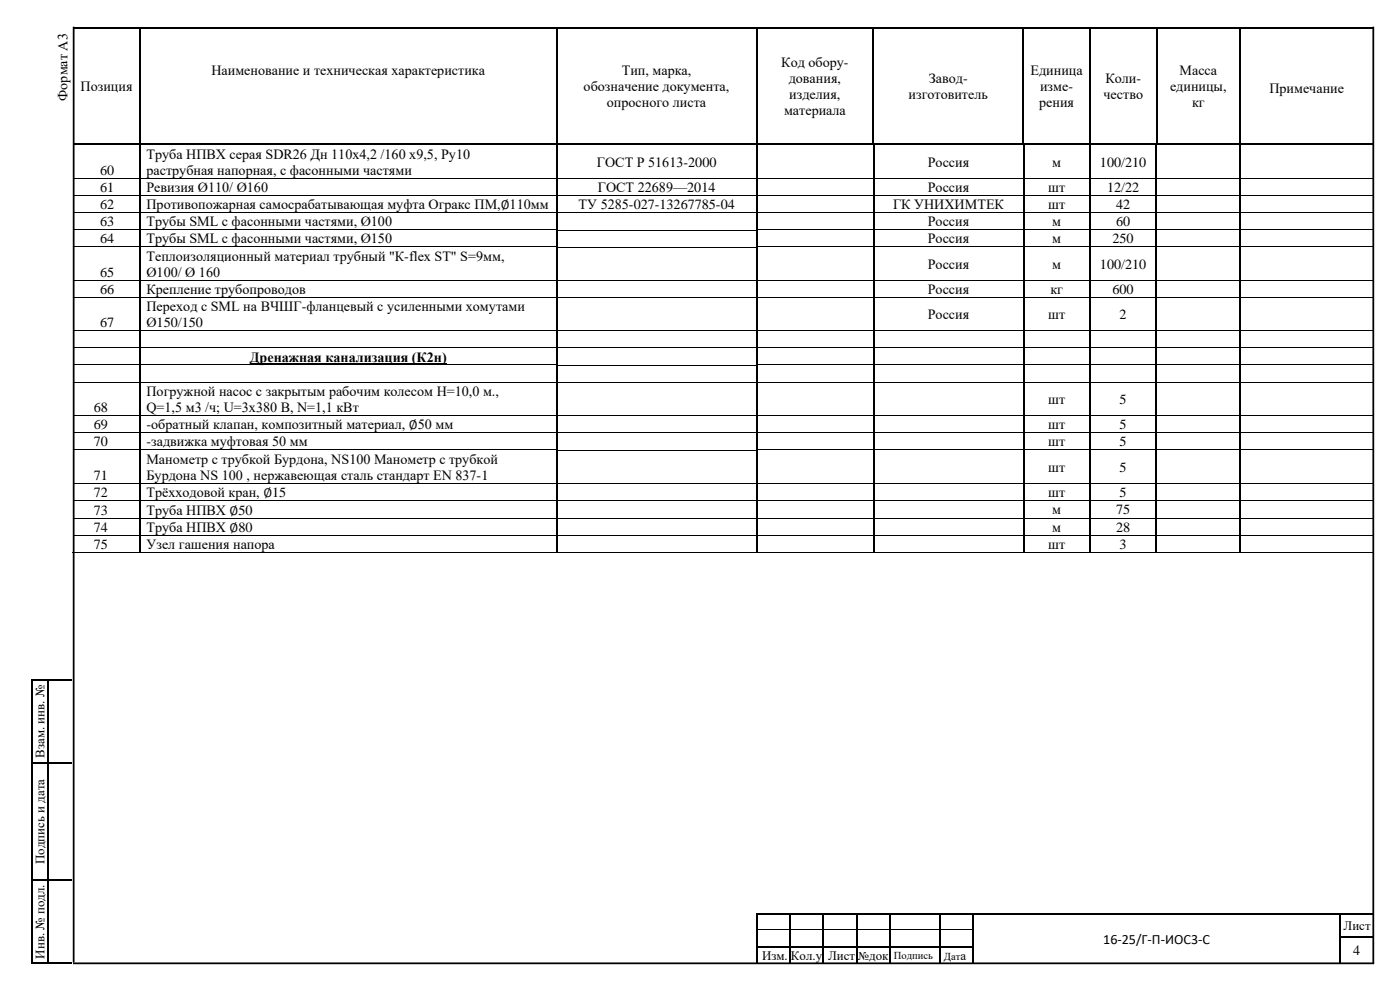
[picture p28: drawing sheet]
<svg xmlns="http://www.w3.org/2000/svg" width="420mm" height="297mm" viewBox="0 0 420 297" stroke-linecap="round" stroke-linejoin="round" font-family="sans-serif">
<defs><g id="words">
<g font-size="4.2">
<text x="63.4" y="22.4">Наименование и техническая характеристика</text>
<text x="186.5" y="22.4">Тип, марка,</text>
<text x="234.4" y="20">Код обору-</text>
<text x="309.2" y="22.4">Единица</text>
<text x="353.9" y="22.4">Масса</text>
<text x="24.2" y="27.3">Позиция</text>
<text x="175.1" y="27.3">обозначение документа,</text>
<text x="236.7" y="24.8">дования,</text>
<text x="236.8" y="29.7">изделия,</text>
<text x="272.6" y="29.7">изготовитель</text>
<text x="278.7" y="24.8">Завод-</text>
<text x="312.1" y="27.3">изме-</text>
<text x="331.1" y="29.7">чество</text>
<text x="331.7" y="24.8">Коли-</text>
<text x="351" y="27.3">единицы,</text>
<text x="380.9" y="27.8">Примечание</text>
<text x="20.3" y="30.2" transform="rotate(-90 20.3 30.2)">Формат А3</text>
<text x="182.1" y="32.1">опросного листа</text>
<text x="235.2" y="34.6">материала</text>
<text x="311.8" y="32.1">рения</text>
<text x="357.7" y="32.1">кг</text>
<text x="43.9" y="47.6">Труба НПВХ серая SDR26 Дн 110х4,2 /160 х9,5, Ру10</text>
<text x="30" y="52.4">60</text>
<text x="43.9" y="52.4">раструбная напорная, с фасонными частями</text>
<text x="179.1" y="50">ГОСТ Р 51613-2000</text>
<text x="278.4" y="50">Россия</text>
<text x="315.7" y="50">м</text>
<text x="330" y="50">100/210</text>
<text x="30" y="57.6">61</text>
<text x="43.9" y="57.6">Ревизия Ø110/ Ø160</text>
<text x="179.4" y="57.6">ГОСТ 22689—2014</text>
<text x="278.4" y="57.6">Россия</text>
<text x="314.5" y="57.6">шт</text>
<text x="332.1" y="57.6">12/22</text>
<text x="30" y="62.8">62</text>
<text x="43.9" y="62.8">Противопожарная самосрабатывающая муфта Огракс ПМ,∅110мм</text>
<text x="173.6" y="62.7">ТУ 5285-027-13267785-04</text>
<text x="267.9" y="62.7">ГК УНИХИМТЕК</text>
<text x="314.5" y="62.7">шт</text>
<text x="334.9" y="62.7">42</text>
<text x="30" y="67.9">63</text>
<text x="43.9" y="67.9">Трубы SML с фасонными частями, Ø100</text>
<text x="278.4" y="67.9">Россия</text>
<text x="315.7" y="67.9">м</text>
<text x="334.9" y="67.9">60</text>
<text x="30" y="73.1">64</text>
<text x="43.9" y="73.1">Трубы SML с фасонными частями, Ø150</text>
<text x="278.4" y="73.1">Россия</text>
<text x="315.7" y="73.1">м</text>
<text x="333.8" y="73.1">250</text>
<text x="30" y="83.1">65</text>
<text x="43.9" y="78.2">Теплоизоляционный материал трубный &quot;К-flex ST&quot; S=9мм,</text>
<text x="43.9" y="83.1">Ø100/ Ø 160</text>
<text x="278.4" y="80.6">Россия</text>
<text x="315.7" y="80.6">м</text>
<text x="330" y="80.6">100/210</text>
<text x="30" y="88.2">66</text>
<text x="43.9" y="88.2">Крепление трубопроводов</text>
<text x="278.4" y="88.2">Россия</text>
<text x="315.2" y="88.2">кг</text>
<text x="333.8" y="88.2">600</text>
<text x="43.9" y="93.3">Переход с SML на ВЧШГ-фланцевый с усиленными хомутами</text>
<text x="278.4" y="95.7">Россия</text>
<text x="314.5" y="95.7">шт</text>
<text x="335.9" y="95.7">2</text>
<text x="30" y="98.2">67</text>
<text x="43.9" y="98.2">Ø150/150</text>
<text x="75" y="108.5">Дренажная канализация (К2н)</text>
<text x="43.9" y="118.7">Погружной насос с закрытым рабочим колесом H=10,0 м.,</text>
<text x="28.2" y="123.6">68</text>
<text x="43.9" y="123.6">Q=1,5 м3 /ч; U=3х380 В, N=1,1 кВт</text>
<text x="314.5" y="121.1">шт</text>
<text x="335.9" y="121.1">5</text>
<text x="28.2" y="128.8">69</text>
<text x="43.9" y="128.8">-обратный клапан, композитный материал, ∅50 мм</text>
<text x="314.5" y="128.8">шт</text>
<text x="335.9" y="128.8">5</text>
<text x="28.2" y="133.9">70</text>
<text x="43.9" y="133.9">-задвижка муфтовая 50 мм</text>
<text x="314.5" y="133.9">шт</text>
<text x="335.9" y="133.9">5</text>
<text x="28.2" y="143.9">71</text>
<text x="43.9" y="139.1">Манометр с трубкой Бурдона, NS100 Манометр с трубкой</text>
<text x="43.9" y="143.9">Бурдона NS 100 , нержавеющая сталь стандарт EN 837-1</text>
<text x="314.5" y="141.5">шт</text>
<text x="335.9" y="141.5">5</text>
<text x="28.2" y="149.2">72</text>
<text x="43.9" y="149.2">Трёхходовой кран, ∅15</text>
<text x="314.5" y="149.1">шт</text>
<text x="335.9" y="149.1">5</text>
<text x="28.2" y="154.4">73</text>
<text x="43.9" y="154.4">Труба НПВХ ∅50</text>
<text x="315.7" y="154.4">м</text>
<text x="334.9" y="154.4">75</text>
<text x="28.2" y="159.6">74</text>
<text x="43.9" y="159.6">Труба НПВХ ∅80</text>
<text x="315.7" y="159.6">м</text>
<text x="334.9" y="159.6">28</text>
<text x="28.2" y="164.8">75</text>
<text x="43.9" y="164.8">Узел гашения напора</text>
<text x="314.5" y="164.8">шт</text>
<text x="335.9" y="164.8">3</text>
<text x="331" y="283.3">16-25/Г-П-ИОС3-С</text>
<text x="406" y="286.6">4</text>
</g>
<g font-size="3.9">
<text x="13.4" y="227.4" transform="rotate(-90 13.4 227.4)">Взам. инв. №</text>
<text x="13.4" y="259.2" transform="rotate(-90 13.4 259.2)">Подпись и дата</text>
<text x="403.1" y="279">Лист</text>
<text x="13.4" y="287.6" transform="rotate(-90 13.4 287.6)">Инв. № подл.</text>
<text x="228.6" y="288">Изм.</text>
<text x="237.3" y="288">Кол.у</text>
<text x="248.4" y="288">Лист</text>
<text x="288.2" y="288">а</text>
</g>
<text font-size="3.5" x="257.4" y="288">№док</text>
<g font-size="3.2">
<text x="268.2" y="287.7">Подпись</text>
<text x="283.2" y="288">Дат</text>
</g>
</g></defs>
<g fill="#000">
<path d="M22 8h19.7v.5h-19.7z" fill-rule="evenodd"/>
<path d="M41.7 8h.5v.5h-.5z" fill-rule="evenodd"/>
<path d="M41.7 8.5h.5v7.5h-.5z" fill-rule="evenodd"/>
<path d="M41.7 16h.5v.6h-.5z" fill-rule="evenodd"/>
<path d="M42.2 8h124.5v.5h-124.5z" fill-rule="evenodd"/>
<path d="M166.7 8h.5v.5h-.5z" fill-rule="evenodd"/>
<path d="M166.7 8.5h.5v7.5h-.5z" fill-rule="evenodd"/>
<path d="M166.7 16h.5v.6h-.5z" fill-rule="evenodd"/>
<path d="M167.2 8h59.5v.5h-59.5z" fill-rule="evenodd"/>
<path d="M226.7 8h.6v.5h-.6z" fill-rule="evenodd"/>
<path d="M226.7 8.5h.6v7.5h-.6z" fill-rule="evenodd"/>
<path d="M226.7 16h.6v.6h-.6z" fill-rule="evenodd"/>
<path d="M227.3 8h34.4v.5h-34.4z" fill-rule="evenodd"/>
<path d="M261.7 8h.6v.5h-.6z" fill-rule="evenodd"/>
<path d="M261.7 8.5h.6v7.5h-.6z" fill-rule="evenodd"/>
<path d="M261.7 16h.6v.6h-.6z" fill-rule="evenodd"/>
<path d="M262.3 8h44.5v.5h-44.5z" fill-rule="evenodd"/>
<path d="M306.8 8h.5v.5h-.5z" fill-rule="evenodd"/>
<path d="M306.8 8.5h.5v7.5h-.5z" fill-rule="evenodd"/>
<path d="M306.8 16h.5v.6h-.5z" fill-rule="evenodd"/>
<path d="M307.3 8h19.5v.5h-19.5z" fill-rule="evenodd"/>
<path d="M326.8 8h.5v.5h-.5z" fill-rule="evenodd"/>
<path d="M326.8 8.5h.5v7.5h-.5z" fill-rule="evenodd"/>
<path d="M326.8 16h.5v.6h-.5z" fill-rule="evenodd"/>
<path d="M327.3 8h19.5v.5h-19.5z" fill-rule="evenodd"/>
<path d="M346.8 8h.5v.5h-.5z" fill-rule="evenodd"/>
<path d="M346.8 8.5h.5v7.5h-.5z" fill-rule="evenodd"/>
<path d="M346.8 16h.5v.6h-.5z" fill-rule="evenodd"/>
<path d="M347.3 8h24.5v.5h-24.5z" fill-rule="evenodd"/>
<path d="M371.8 8h.5v.5h-.5z" fill-rule="evenodd"/>
<path d="M371.8 8.5h.5v7.5h-.5z" fill-rule="evenodd"/>
<path d="M371.8 16h.5v.6h-.5z" fill-rule="evenodd"/>
<path d="M372.3 8h29.8v.5h-29.8z" fill-rule="evenodd"/>
<path d="M402.1 8h.5v.5h-.5z" fill-rule="evenodd"/>
<path d="M402.6 8h9.5v.5h-9.5z" fill-rule="evenodd"/>
<path d="M41.7 16.6h.5v26.4h-.5z" fill-rule="evenodd"/>
<path d="M41.7 43h.3v.4h-.3z" fill-rule="evenodd"/>
<path d="M41.8 43.5l.5 .1z" fill-rule="evenodd"/>
<path d="M41.8 43.4l.1 .1z" fill-rule="evenodd"/>
<path d="M41.8 43.6h.5v9.8h-.5z" fill-rule="evenodd"/>
<path d="M41.8 53.4h.5v.3h-.5z" fill-rule="evenodd"/>
<path d="M41.8 53.7h.5v4.8h-.5z" fill-rule="evenodd"/>
<path d="M41.8 58.5h.5v.3h-.5z" fill-rule="evenodd"/>
<path d="M166.7 16.6h.5v26.4h-.5z" fill-rule="evenodd"/>
<path d="M166.7 43h.4v.4h-.4z" fill-rule="evenodd"/>
<path d="M166.7 43.6h.5z" fill-rule="evenodd"/>
<path d="M166.7 43.4h.5v.2h-.5z" fill-rule="evenodd"/>
<path d="M166.7 43.6h.5v9.8h-.5z" fill-rule="evenodd"/>
<path d="M166.7 53.4h.5v.3h-.5z" fill-rule="evenodd"/>
<path d="M166.7 53.7h.5v4.8h-.5z" fill-rule="evenodd"/>
<path d="M166.7 58.5h.5v.3h-.5z" fill-rule="evenodd"/>
<path d="M226.7 16.6h.6v26.4h-.6z" fill-rule="evenodd"/>
<path d="M226.7 43h.4v.4h-.4z" fill-rule="evenodd"/>
<path d="M226.8 43.5l.5 .1z" fill-rule="evenodd"/>
<path d="M226.8 43.4h.5v.1h-.5z" fill-rule="evenodd"/>
<path d="M226.8 43.6h.5v9.8h-.5z" fill-rule="evenodd"/>
<path d="M226.8 53.4h.5v.3h-.5z" fill-rule="evenodd"/>
<path d="M226.8 53.7h.5v4.8h-.5z" fill-rule="evenodd"/>
<path d="M226.8 58.5h.5v.3h-.5z" fill-rule="evenodd"/>
<path d="M261.7 16.6h.6v26.4h-.6z" fill-rule="evenodd"/>
<path d="M261.7 43h.4v.4h-.4z" fill-rule="evenodd"/>
<path d="M261.8 43.5l.6 .1z" fill-rule="evenodd"/>
<path d="M261.8 43.4l.2 .1z" fill-rule="evenodd"/>
<path d="M261.8 43.6h.6v9.8h-.6z" fill-rule="evenodd"/>
<path d="M261.8 53.4h.6v.3h-.6z" fill-rule="evenodd"/>
<path d="M261.8 53.7h.6v4.8h-.6z" fill-rule="evenodd"/>
<path d="M261.8 58.5h.6v.3h-.6z" fill-rule="evenodd"/>
<path d="M306.8 16.6h.5v26.4h-.5z" fill-rule="evenodd"/>
<path d="M306.8 43h.3v.4h-.3z" fill-rule="evenodd"/>
<path d="M306.8 43.5l.6 .1z" fill-rule="evenodd"/>
<path d="M306.8 43.4l.2 .1z" fill-rule="evenodd"/>
<path d="M306.8 43.6h.6v9.8h-.6z" fill-rule="evenodd"/>
<path d="M306.8 53.4h.6v.3h-.6z" fill-rule="evenodd"/>
<path d="M306.8 53.7h.6v4.8h-.6z" fill-rule="evenodd"/>
<path d="M306.8 58.5h.6v.3h-.6z" fill-rule="evenodd"/>
<path d="M326.7 43.5l.6 .1z" fill-rule="evenodd"/>
<path d="M326.7 43.4l.2 .1z" fill-rule="evenodd"/>
<path d="M326.7 43.6h.6v9.8h-.6z" fill-rule="evenodd"/>
<path d="M326.7 53.4h.6v.3h-.6z" fill-rule="evenodd"/>
<path d="M326.7 53.7h.6v4.8h-.6z" fill-rule="evenodd"/>
<path d="M326.7 58.5h.6v.3h-.6z" fill-rule="evenodd"/>
<path d="M326.8 16.6h.5v26.4h-.5z" fill-rule="evenodd"/>
<path d="M326.8 43h.3v.4h-.3z" fill-rule="evenodd"/>
<path d="M346.6 43.5l.6 .1z" fill-rule="evenodd"/>
<path d="M346.6 43.4l.2 .1z" fill-rule="evenodd"/>
<path d="M346.6 43.6h.6v9.8h-.6z" fill-rule="evenodd"/>
<path d="M346.6 53.4h.6v.3h-.6z" fill-rule="evenodd"/>
<path d="M346.6 53.7h.6v4.8h-.6z" fill-rule="evenodd"/>
<path d="M346.6 58.5h.6v.3h-.6z" fill-rule="evenodd"/>
<path d="M346.8 16.6h.5v26.4h-.5z" fill-rule="evenodd"/>
<path d="M346.8 43h.3v.4h-.3z" fill-rule="evenodd"/>
<path d="M371.7 43.5l.5 .1z" fill-rule="evenodd"/>
<path d="M371.7 43.4l.1 .1z" fill-rule="evenodd"/>
<path d="M371.7 43.6h.5v9.8h-.5z" fill-rule="evenodd"/>
<path d="M371.7 53.4h.5v.3h-.5z" fill-rule="evenodd"/>
<path d="M371.7 53.7h.5v4.8h-.5z" fill-rule="evenodd"/>
<path d="M371.7 58.5h.5v.3h-.5z" fill-rule="evenodd"/>
<path d="M371.8 16.6h.5v26.4h-.5z" fill-rule="evenodd"/>
<path d="M371.8 43h.3v.4h-.3z" fill-rule="evenodd"/>
<path d="M41.8 58.8h.5v4.9h-.5z" fill-rule="evenodd"/>
<path d="M41.8 63.7h.5v.3h-.5z" fill-rule="evenodd"/>
<path d="M41.8 64h.5v4.9h-.5z" fill-rule="evenodd"/>
<path d="M41.8 68.9h.5v.3h-.5z" fill-rule="evenodd"/>
<path d="M41.8 69.2h.5v4.8h-.5z" fill-rule="evenodd"/>
<path d="M41.8 74h.5v.3h-.5z" fill-rule="evenodd"/>
<path d="M166.7 58.8h.5v4.9h-.5z" fill-rule="evenodd"/>
<path d="M166.7 63.7h.5v.3h-.5z" fill-rule="evenodd"/>
<path d="M166.7 64h.5v4.9h-.5z" fill-rule="evenodd"/>
<path d="M166.7 68.9h.5v.3h-.5z" fill-rule="evenodd"/>
<path d="M166.7 69.2h.5v4.8h-.5z" fill-rule="evenodd"/>
<path d="M166.7 74h.5v.3h-.5z" fill-rule="evenodd"/>
<path d="M226.8 58.8h.5v4.9h-.5z" fill-rule="evenodd"/>
<path d="M226.8 63.7h.5v.3h-.5z" fill-rule="evenodd"/>
<path d="M226.8 64h.5v4.9h-.5z" fill-rule="evenodd"/>
<path d="M226.8 68.9h.5v.3h-.5z" fill-rule="evenodd"/>
<path d="M226.8 69.2h.5v4.8h-.5z" fill-rule="evenodd"/>
<path d="M226.8 74h.5v.3h-.5z" fill-rule="evenodd"/>
<path d="M261.8 58.8h.6v4.9h-.6z" fill-rule="evenodd"/>
<path d="M261.8 63.7h.6v.3h-.6z" fill-rule="evenodd"/>
<path d="M261.8 64h.6v4.9h-.6z" fill-rule="evenodd"/>
<path d="M261.8 68.9h.6v.3h-.6z" fill-rule="evenodd"/>
<path d="M261.8 69.2h.6v4.8h-.6z" fill-rule="evenodd"/>
<path d="M261.8 74h.6v.3h-.6z" fill-rule="evenodd"/>
<path d="M306.8 58.8h.6v4.9h-.6z" fill-rule="evenodd"/>
<path d="M306.8 63.7h.6v.3h-.6z" fill-rule="evenodd"/>
<path d="M306.8 64h.6v4.9h-.6z" fill-rule="evenodd"/>
<path d="M306.8 68.9h.6v.3h-.6z" fill-rule="evenodd"/>
<path d="M306.8 69.2h.6v4.8h-.6z" fill-rule="evenodd"/>
<path d="M306.8 74h.6v.3h-.6z" fill-rule="evenodd"/>
<path d="M326.7 58.8h.6v4.9h-.6z" fill-rule="evenodd"/>
<path d="M326.7 63.7h.6v.3h-.6z" fill-rule="evenodd"/>
<path d="M326.7 64h.6v4.9h-.6z" fill-rule="evenodd"/>
<path d="M326.7 68.9h.6v.3h-.6z" fill-rule="evenodd"/>
<path d="M326.7 69.2h.6v4.8h-.6z" fill-rule="evenodd"/>
<path d="M326.7 74h.6v.3h-.6z" fill-rule="evenodd"/>
<path d="M346.6 58.8h.6v4.9h-.6z" fill-rule="evenodd"/>
<path d="M346.6 63.7h.6v.3h-.6z" fill-rule="evenodd"/>
<path d="M346.6 64h.6v4.9h-.6z" fill-rule="evenodd"/>
<path d="M346.6 68.9h.6v.3h-.6z" fill-rule="evenodd"/>
<path d="M346.6 69.2h.6v4.8h-.6z" fill-rule="evenodd"/>
<path d="M346.6 74h.6v.3h-.6z" fill-rule="evenodd"/>
<path d="M371.7 58.8h.5v4.9h-.5z" fill-rule="evenodd"/>
<path d="M371.7 63.7h.5v.3h-.5z" fill-rule="evenodd"/>
<path d="M371.7 64h.5v4.9h-.5z" fill-rule="evenodd"/>
<path d="M371.7 68.9h.5v.3h-.5z" fill-rule="evenodd"/>
<path d="M371.7 69.2h.5v4.8h-.5z" fill-rule="evenodd"/>
<path d="M371.7 74h.5v.3h-.5z" fill-rule="evenodd"/>
<path d="M41.8 74.3h.5v9.7h-.5z" fill-rule="evenodd"/>
<path d="M41.8 84h.5v.3h-.5z" fill-rule="evenodd"/>
<path d="M41.8 84.3h.5v4.8h-.5z" fill-rule="evenodd"/>
<path d="M41.8 89.1h.5v.3h-.5z" fill-rule="evenodd"/>
<path d="M41.8 89.4h.5v9.7h-.5z" fill-rule="evenodd"/>
<path d="M41.8 99.1h.5v.3h-.5z" fill-rule="evenodd"/>
<path d="M166.7 74.3h.5v9.7h-.5z" fill-rule="evenodd"/>
<path d="M166.7 84h.5v.3h-.5z" fill-rule="evenodd"/>
<path d="M166.7 84.3h.5v4.8h-.5z" fill-rule="evenodd"/>
<path d="M166.7 89.1h.5v.3h-.5z" fill-rule="evenodd"/>
<path d="M166.7 89.4h.5v9.7h-.5z" fill-rule="evenodd"/>
<path d="M166.7 99.1h.5v.3h-.5z" fill-rule="evenodd"/>
<path d="M226.8 74.3h.5v9.7h-.5z" fill-rule="evenodd"/>
<path d="M226.8 84h.5v.3h-.5z" fill-rule="evenodd"/>
<path d="M226.8 84.3h.5v4.8h-.5z" fill-rule="evenodd"/>
<path d="M226.8 89.1h.5v.3h-.5z" fill-rule="evenodd"/>
<path d="M226.8 89.4h.5v9.7h-.5z" fill-rule="evenodd"/>
<path d="M226.8 99.1h.5v.3h-.5z" fill-rule="evenodd"/>
<path d="M261.8 74.3h.6v9.7h-.6z" fill-rule="evenodd"/>
<path d="M261.8 84h.6v.3h-.6z" fill-rule="evenodd"/>
<path d="M261.8 84.3h.6v4.8h-.6z" fill-rule="evenodd"/>
<path d="M261.8 89.1h.6v.3h-.6z" fill-rule="evenodd"/>
<path d="M261.8 89.4h.6v9.7h-.6z" fill-rule="evenodd"/>
<path d="M261.8 99.1h.6v.3h-.6z" fill-rule="evenodd"/>
<path d="M306.8 74.3h.6v9.7h-.6z" fill-rule="evenodd"/>
<path d="M306.8 84h.6v.3h-.6z" fill-rule="evenodd"/>
<path d="M306.8 84.3h.6v4.8h-.6z" fill-rule="evenodd"/>
<path d="M306.8 89.1h.6v.3h-.6z" fill-rule="evenodd"/>
<path d="M306.8 89.4h.6v9.7h-.6z" fill-rule="evenodd"/>
<path d="M306.8 99.1h.6v.3h-.6z" fill-rule="evenodd"/>
<path d="M326.7 74.3h.6v9.7h-.6z" fill-rule="evenodd"/>
<path d="M326.7 84h.6v.3h-.6z" fill-rule="evenodd"/>
<path d="M326.7 84.3h.6v4.8h-.6z" fill-rule="evenodd"/>
<path d="M326.7 89.1h.6v.3h-.6z" fill-rule="evenodd"/>
<path d="M326.7 89.4h.6v9.7h-.6z" fill-rule="evenodd"/>
<path d="M326.7 99.1h.6v.3h-.6z" fill-rule="evenodd"/>
<path d="M346.6 74.3h.6v9.7h-.6z" fill-rule="evenodd"/>
<path d="M346.6 84h.6v.3h-.6z" fill-rule="evenodd"/>
<path d="M346.6 84.3h.6v4.8h-.6z" fill-rule="evenodd"/>
<path d="M346.6 89.1h.6v.3h-.6z" fill-rule="evenodd"/>
<path d="M346.6 89.4h.6v9.7h-.6z" fill-rule="evenodd"/>
<path d="M346.6 99.1h.6v.3h-.6z" fill-rule="evenodd"/>
<path d="M371.7 74.3h.5v9.7h-.5z" fill-rule="evenodd"/>
<path d="M371.7 84h.5v.3h-.5z" fill-rule="evenodd"/>
<path d="M371.7 84.3h.5v4.8h-.5z" fill-rule="evenodd"/>
<path d="M371.7 89.1h.5v.3h-.5z" fill-rule="evenodd"/>
<path d="M371.7 89.4h.5v9.7h-.5z" fill-rule="evenodd"/>
<path d="M371.7 99.1h.5v.3h-.5z" fill-rule="evenodd"/>
<path d="M41.8 99.4h.5v4.9h-.5z" fill-rule="evenodd"/>
<path d="M41.8 104.3h.5v.2h-.5z" fill-rule="evenodd"/>
<path d="M41.8 104.5h.5v4.9h-.5z" fill-rule="evenodd"/>
<path d="M41.8 109.4h.5v.3h-.5z" fill-rule="evenodd"/>
<path d="M41.8 109.7h.5v4.8h-.5z" fill-rule="evenodd"/>
<path d="M41.8 114.5h.5v.3h-.5z" fill-rule="evenodd"/>
<path d="M166.7 99.4h.5v4.9h-.5z" fill-rule="evenodd"/>
<path d="M166.7 104.3h.5v.2h-.5z" fill-rule="evenodd"/>
<path d="M166.7 104.5h.5v4.9h-.5z" fill-rule="evenodd"/>
<path d="M166.7 109.4h.5v.3h-.5z" fill-rule="evenodd"/>
<path d="M166.7 109.7h.5v4.8h-.5z" fill-rule="evenodd"/>
<path d="M166.7 114.5h.5v.3h-.5z" fill-rule="evenodd"/>
<path d="M226.8 99.4h.5v4.9h-.5z" fill-rule="evenodd"/>
<path d="M226.8 104.3h.5v.2h-.5z" fill-rule="evenodd"/>
<path d="M226.8 104.5h.5v4.9h-.5z" fill-rule="evenodd"/>
<path d="M226.8 109.4h.5v.3h-.5z" fill-rule="evenodd"/>
<path d="M226.8 109.7h.5v4.8h-.5z" fill-rule="evenodd"/>
<path d="M226.8 114.5h.5v.3h-.5z" fill-rule="evenodd"/>
<path d="M261.8 99.4h.6v4.9h-.6z" fill-rule="evenodd"/>
<path d="M261.8 104.3h.6v.2h-.6z" fill-rule="evenodd"/>
<path d="M261.8 104.5h.6v4.9h-.6z" fill-rule="evenodd"/>
<path d="M261.8 109.4h.6v.3h-.6z" fill-rule="evenodd"/>
<path d="M261.8 109.7h.6v4.8h-.6z" fill-rule="evenodd"/>
<path d="M261.8 114.5h.6v.3h-.6z" fill-rule="evenodd"/>
<path d="M306.8 99.4h.6v4.9h-.6z" fill-rule="evenodd"/>
<path d="M306.8 104.3h.6v.2h-.6z" fill-rule="evenodd"/>
<path d="M306.8 104.5h.6v4.9h-.6z" fill-rule="evenodd"/>
<path d="M306.8 109.4h.6v.3h-.6z" fill-rule="evenodd"/>
<path d="M306.8 109.7h.6v4.8h-.6z" fill-rule="evenodd"/>
<path d="M306.8 114.5h.6v.3h-.6z" fill-rule="evenodd"/>
<path d="M326.7 99.4h.6v4.9h-.6z" fill-rule="evenodd"/>
<path d="M326.7 104.3h.6v.2h-.6z" fill-rule="evenodd"/>
<path d="M326.7 104.5h.6v4.9h-.6z" fill-rule="evenodd"/>
<path d="M326.7 109.4h.6v.3h-.6z" fill-rule="evenodd"/>
<path d="M326.7 109.7h.6v4.8h-.6z" fill-rule="evenodd"/>
<path d="M326.7 114.5h.6v.3h-.6z" fill-rule="evenodd"/>
<path d="M346.6 99.4h.6v4.9h-.6z" fill-rule="evenodd"/>
<path d="M346.6 104.3h.6v.2h-.6z" fill-rule="evenodd"/>
<path d="M346.6 104.5h.6v4.9h-.6z" fill-rule="evenodd"/>
<path d="M346.6 109.4h.6v.3h-.6z" fill-rule="evenodd"/>
<path d="M346.6 109.7h.6v4.8h-.6z" fill-rule="evenodd"/>
<path d="M346.6 114.5h.6v.3h-.6z" fill-rule="evenodd"/>
<path d="M371.7 99.4h.5v4.9h-.5z" fill-rule="evenodd"/>
<path d="M371.7 104.3h.5v.2h-.5z" fill-rule="evenodd"/>
<path d="M371.7 104.5h.5v4.9h-.5z" fill-rule="evenodd"/>
<path d="M371.7 109.4h.5v.3h-.5z" fill-rule="evenodd"/>
<path d="M371.7 109.7h.5v4.8h-.5z" fill-rule="evenodd"/>
<path d="M371.7 114.5h.5v.3h-.5z" fill-rule="evenodd"/>
<path d="M41.8 114.8h.5v9.7h-.5z" fill-rule="evenodd"/>
<path d="M41.8 124.5h.5v.3h-.5z" fill-rule="evenodd"/>
<path d="M41.8 124.8h.5v5h-.5z" fill-rule="evenodd"/>
<path d="M41.8 129.8h.5v.2h-.5z" fill-rule="evenodd"/>
<path d="M41.8 130h.5v4.9h-.5z" fill-rule="evenodd"/>
<path d="M41.8 134.9h.5v.3h-.5z" fill-rule="evenodd"/>
<path d="M166.7 114.8h.5v9.7h-.5z" fill-rule="evenodd"/>
<path d="M166.7 124.5h.5v.3h-.5z" fill-rule="evenodd"/>
<path d="M166.7 124.8h.5v5h-.5z" fill-rule="evenodd"/>
<path d="M166.7 129.8h.5v.2h-.5z" fill-rule="evenodd"/>
<path d="M166.7 130h.5v4.9h-.5z" fill-rule="evenodd"/>
<path d="M166.7 134.9h.5v.3h-.5z" fill-rule="evenodd"/>
<path d="M226.8 114.8h.5v9.7h-.5z" fill-rule="evenodd"/>
<path d="M226.8 124.5h.5v.3h-.5z" fill-rule="evenodd"/>
<path d="M226.8 124.8h.5v5h-.5z" fill-rule="evenodd"/>
<path d="M226.8 129.8h.5v.2h-.5z" fill-rule="evenodd"/>
<path d="M226.8 130h.5v4.9h-.5z" fill-rule="evenodd"/>
<path d="M226.8 134.9h.5v.3h-.5z" fill-rule="evenodd"/>
<path d="M261.8 114.8h.6v9.7h-.6z" fill-rule="evenodd"/>
<path d="M261.8 124.5h.6v.3h-.6z" fill-rule="evenodd"/>
<path d="M261.8 124.8h.6v5h-.6z" fill-rule="evenodd"/>
<path d="M261.8 129.8h.6v.2h-.6z" fill-rule="evenodd"/>
<path d="M261.8 130h.6v4.9h-.6z" fill-rule="evenodd"/>
<path d="M261.8 134.9h.6v.3h-.6z" fill-rule="evenodd"/>
<path d="M306.8 114.8h.6v9.7h-.6z" fill-rule="evenodd"/>
<path d="M306.8 124.5h.6v.3h-.6z" fill-rule="evenodd"/>
<path d="M306.8 124.8h.6v5h-.6z" fill-rule="evenodd"/>
<path d="M306.8 129.8h.6v.2h-.6z" fill-rule="evenodd"/>
<path d="M306.8 130h.6v4.9h-.6z" fill-rule="evenodd"/>
<path d="M306.8 134.9h.6v.3h-.6z" fill-rule="evenodd"/>
<path d="M326.7 114.8h.6v9.7h-.6z" fill-rule="evenodd"/>
<path d="M326.7 124.5h.6v.3h-.6z" fill-rule="evenodd"/>
<path d="M326.7 124.8h.6v5h-.6z" fill-rule="evenodd"/>
<path d="M326.7 129.8h.6v.2h-.6z" fill-rule="evenodd"/>
<path d="M326.7 130h.6v4.9h-.6z" fill-rule="evenodd"/>
<path d="M326.7 134.9h.6v.3h-.6z" fill-rule="evenodd"/>
<path d="M346.6 114.8h.6v9.7h-.6z" fill-rule="evenodd"/>
<path d="M346.6 124.5h.6v.3h-.6z" fill-rule="evenodd"/>
<path d="M346.6 124.8h.6v5h-.6z" fill-rule="evenodd"/>
<path d="M346.6 129.8h.6v.2h-.6z" fill-rule="evenodd"/>
<path d="M346.6 130h.6v4.9h-.6z" fill-rule="evenodd"/>
<path d="M346.6 134.9h.6v.3h-.6z" fill-rule="evenodd"/>
<path d="M371.7 114.8h.5v9.7h-.5z" fill-rule="evenodd"/>
<path d="M371.7 124.5h.5v.3h-.5z" fill-rule="evenodd"/>
<path d="M371.7 124.8h.5v5h-.5z" fill-rule="evenodd"/>
<path d="M371.7 129.8h.5v.2h-.5z" fill-rule="evenodd"/>
<path d="M371.7 130h.5v4.9h-.5z" fill-rule="evenodd"/>
<path d="M371.7 134.9h.5v.3h-.5z" fill-rule="evenodd"/>
<path d="M41.8 135.2h.5v9.7h-.5z" fill-rule="evenodd"/>
<path d="M41.8 144.9h.5v.3h-.5z" fill-rule="evenodd"/>
<path d="M41.8 145.2h.5v4.9h-.5z" fill-rule="evenodd"/>
<path d="M41.8 150.1h.5v.3h-.5z" fill-rule="evenodd"/>
<path d="M41.8 150.4h.5v5h-.5z" fill-rule="evenodd"/>
<path d="M41.8 155.4h.5v.2h-.5z" fill-rule="evenodd"/>
<path d="M166.7 135.2h.5v9.7h-.5z" fill-rule="evenodd"/>
<path d="M166.7 144.9h.5v.3h-.5z" fill-rule="evenodd"/>
<path d="M166.7 145.2h.5v4.9h-.5z" fill-rule="evenodd"/>
<path d="M166.7 150.1h.5v.3h-.5z" fill-rule="evenodd"/>
<path d="M166.7 150.4h.5v5h-.5z" fill-rule="evenodd"/>
<path d="M166.7 155.4h.5v.2h-.5z" fill-rule="evenodd"/>
<path d="M226.8 135.2h.5v9.7h-.5z" fill-rule="evenodd"/>
<path d="M226.8 144.9h.5v.3h-.5z" fill-rule="evenodd"/>
<path d="M226.8 145.2h.5v4.9h-.5z" fill-rule="evenodd"/>
<path d="M226.8 150.1h.5v.3h-.5z" fill-rule="evenodd"/>
<path d="M226.8 150.4h.5v5h-.5z" fill-rule="evenodd"/>
<path d="M226.8 155.4h.5v.2h-.5z" fill-rule="evenodd"/>
<path d="M261.8 135.2h.6v9.7h-.6z" fill-rule="evenodd"/>
<path d="M261.8 144.9h.6v.3h-.6z" fill-rule="evenodd"/>
<path d="M261.8 145.2h.6v4.9h-.6z" fill-rule="evenodd"/>
<path d="M261.8 150.1h.6v.3h-.6z" fill-rule="evenodd"/>
<path d="M261.8 150.4h.6v5h-.6z" fill-rule="evenodd"/>
<path d="M261.8 155.4h.6v.2h-.6z" fill-rule="evenodd"/>
<path d="M306.8 135.2h.6v9.7h-.6z" fill-rule="evenodd"/>
<path d="M306.8 144.9h.6v.3h-.6z" fill-rule="evenodd"/>
<path d="M306.8 145.2h.6v4.9h-.6z" fill-rule="evenodd"/>
<path d="M306.8 150.1h.6v.3h-.6z" fill-rule="evenodd"/>
<path d="M306.8 150.4h.6v5h-.6z" fill-rule="evenodd"/>
<path d="M306.8 155.4h.6v.2h-.6z" fill-rule="evenodd"/>
<path d="M326.7 135.2h.6v9.7h-.6z" fill-rule="evenodd"/>
<path d="M326.7 144.9h.6v.3h-.6z" fill-rule="evenodd"/>
<path d="M326.7 145.2h.6v4.9h-.6z" fill-rule="evenodd"/>
<path d="M326.7 150.1h.6v.3h-.6z" fill-rule="evenodd"/>
<path d="M326.7 150.4h.6v5h-.6z" fill-rule="evenodd"/>
<path d="M326.7 155.4h.6v.2h-.6z" fill-rule="evenodd"/>
<path d="M346.6 135.2h.6v9.7h-.6z" fill-rule="evenodd"/>
<path d="M346.6 144.9h.6v.3h-.6z" fill-rule="evenodd"/>
<path d="M346.6 145.2h.6v4.9h-.6z" fill-rule="evenodd"/>
<path d="M346.6 150.1h.6v.3h-.6z" fill-rule="evenodd"/>
<path d="M346.6 150.4h.6v5h-.6z" fill-rule="evenodd"/>
<path d="M346.6 155.4h.6v.2h-.6z" fill-rule="evenodd"/>
<path d="M371.7 135.2h.5v9.7h-.5z" fill-rule="evenodd"/>
<path d="M371.7 144.9h.5v.3h-.5z" fill-rule="evenodd"/>
<path d="M371.7 145.2h.5v4.9h-.5z" fill-rule="evenodd"/>
<path d="M371.7 150.1h.5v.3h-.5z" fill-rule="evenodd"/>
<path d="M371.7 150.4h.5v5h-.5z" fill-rule="evenodd"/>
<path d="M371.7 155.4h.5v.2h-.5z" fill-rule="evenodd"/>
<path d="M41.8 155.6h.5v5h-.5z" fill-rule="evenodd"/>
<path d="M41.8 160.6h.5v.3h-.5z" fill-rule="evenodd"/>
<path d="M41.8 160.9h.5v4.8h-.5z" fill-rule="evenodd"/>
<path d="M41.8 165.7l.1 .2z" fill-rule="evenodd"/>
<path d="M166.7 155.6h.5v5h-.5z" fill-rule="evenodd"/>
<path d="M166.7 160.6h.5v.3h-.5z" fill-rule="evenodd"/>
<path d="M166.7 160.9h.5v4.8h-.5z" fill-rule="evenodd"/>
<path d="M226.8 155.6h.5v5h-.5z" fill-rule="evenodd"/>
<path d="M226.8 160.6h.5v.3h-.5z" fill-rule="evenodd"/>
<path d="M226.8 160.9h.5v4.8h-.5z" fill-rule="evenodd"/>
<path d="M261.8 155.6h.6v5h-.6z" fill-rule="evenodd"/>
<path d="M261.8 160.6h.6v.3h-.6z" fill-rule="evenodd"/>
<path d="M261.8 160.9h.6v4.8h-.6z" fill-rule="evenodd"/>
<path d="M261.8 165.7l.2 .2z" fill-rule="evenodd"/>
<path d="M306.8 155.6h.6v5h-.6z" fill-rule="evenodd"/>
<path d="M306.8 160.6h.6v.3h-.6z" fill-rule="evenodd"/>
<path d="M306.8 160.9h.6v4.8h-.6z" fill-rule="evenodd"/>
<path d="M306.8 165.7l.2 .2z" fill-rule="evenodd"/>
<path d="M326.7 155.6h.6v5h-.6z" fill-rule="evenodd"/>
<path d="M326.7 160.6h.6v.3h-.6z" fill-rule="evenodd"/>
<path d="M326.7 160.9h.6v4.8h-.6z" fill-rule="evenodd"/>
<path d="M326.7 165.7l.2 .2z" fill-rule="evenodd"/>
<path d="M346.6 155.6h.6v5h-.6z" fill-rule="evenodd"/>
<path d="M346.6 160.6h.6v.3h-.6z" fill-rule="evenodd"/>
<path d="M346.6 160.9h.6v4.8h-.6z" fill-rule="evenodd"/>
<path d="M346.6 165.7l.2 .2z" fill-rule="evenodd"/>
<path d="M371.7 155.6h.5v5h-.5z" fill-rule="evenodd"/>
<path d="M371.7 160.6h.5v.3h-.5z" fill-rule="evenodd"/>
<path d="M371.7 160.9h.5v4.8h-.5z" fill-rule="evenodd"/>
<path d="M371.7 165.7l.1 .2z" fill-rule="evenodd"/>
<path d="M9.2 203.7h.6v.5h-.6z" fill-rule="evenodd"/>
<path d="M9.2 203.7h.6v.5h-.6z" fill-rule="evenodd"/>
<path d="M9.8 203.7h4.4v.5h-4.4z" fill-rule="evenodd"/>
<path d="M14.2 203.7h.6v.5h-.6z" fill-rule="evenodd"/>
<path d="M14.8 203.7h6.7v.5h-6.7z" fill-rule="evenodd"/>
<path d="M9.2 204.2h.6v24.5h-.6z" fill-rule="evenodd"/>
<path d="M9.2 228.7h.6v.5h-.6z" fill-rule="evenodd"/>
<path d="M9.8 228.7h4.4v.5h-4.4z" fill-rule="evenodd"/>
<path d="M14.2 204.2h.6v24.5h-.6z" fill-rule="evenodd"/>
<path d="M14.2 228.7h.6v.5h-.6z" fill-rule="evenodd"/>
<path d="M14.8 228.7h6.7v.5h-6.7z" fill-rule="evenodd"/>
<path d="M9.2 229.2h.6v34.5h-.6z" fill-rule="evenodd"/>
<path d="M9.2 263.7h.6v.5h-.6z" fill-rule="evenodd"/>
<path d="M9.8 263.7h4.4v.5h-4.4z" fill-rule="evenodd"/>
<path d="M14.2 229.2h.6v34.5h-.6z" fill-rule="evenodd"/>
<path d="M14.2 263.7h.6v.5h-.6z" fill-rule="evenodd"/>
<path d="M14.8 263.7h6.7v.5h-6.7z" fill-rule="evenodd"/>
<path d="M226.8 273.9h.5v.5h-.5z" fill-rule="evenodd"/>
<path d="M226.8 273.9h.5v.5h-.5z" fill-rule="evenodd"/>
<path d="M226.8 274.4h.5v4.4h-.5z" fill-rule="evenodd"/>
<path d="M226.8 278.8h.5v.6h-.5z" fill-rule="evenodd"/>
<path d="M227.3 273.9h9.4v.5h-9.4z" fill-rule="evenodd"/>
<path d="M236.7 273.9h.6v.5h-.6z" fill-rule="evenodd"/>
<path d="M236.7 274.4h.6v4.4h-.6z" fill-rule="evenodd"/>
<path d="M236.7 278.8h.6v.6h-.6z" fill-rule="evenodd"/>
<path d="M237.3 273.9h9.5v.5h-9.5z" fill-rule="evenodd"/>
<path d="M246.8 273.9h.5v.5h-.5z" fill-rule="evenodd"/>
<path d="M246.8 274.4h.5v4.4h-.5z" fill-rule="evenodd"/>
<path d="M246.8 278.8h.5v.6h-.5z" fill-rule="evenodd"/>
<path d="M247.3 273.9h9.4v.5h-9.4z" fill-rule="evenodd"/>
<path d="M256.7 273.9h.6v.5h-.6z" fill-rule="evenodd"/>
<path d="M256.7 274.4h.6v4.4h-.6z" fill-rule="evenodd"/>
<path d="M256.7 278.8h.6v.6h-.6z" fill-rule="evenodd"/>
<path d="M257.3 273.9h9.5v.5h-9.5z" fill-rule="evenodd"/>
<path d="M266.8 273.9h.5v.5h-.5z" fill-rule="evenodd"/>
<path d="M266.8 274.4h.5v4.4h-.5z" fill-rule="evenodd"/>
<path d="M266.8 278.8h.5v.6h-.5z" fill-rule="evenodd"/>
<path d="M267.3 273.9h14.5v.5h-14.5z" fill-rule="evenodd"/>
<path d="M281.8 273.9h.5v.5h-.5z" fill-rule="evenodd"/>
<path d="M281.8 274.4h.5v4.4h-.5z" fill-rule="evenodd"/>
<path d="M281.8 278.8h.5v.6h-.5z" fill-rule="evenodd"/>
<path d="M282.3 273.9h9.5v.5h-9.5z" fill-rule="evenodd"/>
<path d="M291.8 273.9h.5v.5h-.5z" fill-rule="evenodd"/>
<path d="M291.8 274.4h.5v4.4h-.5z" fill-rule="evenodd"/>
<path d="M291.8 278.8h.5v.6h-.5z" fill-rule="evenodd"/>
<path d="M292.3 273.9h109.5v.5h-109.5z" fill-rule="evenodd"/>
<path d="M401.8 273.9h.5v.5h-.5z" fill-rule="evenodd"/>
<path d="M401.8 274.4h.5v4.4h-.5z" fill-rule="evenodd"/>
<path d="M401.8 278.8h.5v.6h-.5z" fill-rule="evenodd"/>
<path d="M402.3 273.9h9.8v.5h-9.8z" fill-rule="evenodd"/>
<path d="M9.2 264.2h.6v24.5h-.6z" fill-rule="evenodd"/>
<path d="M9.2 288.7h.6v.6h-.6z" fill-rule="evenodd"/>
<path d="M9.2 288.7h.6v.6h-.6z" fill-rule="evenodd"/>
<path d="M9.8 288.7h4.4v.6h-4.4z" fill-rule="evenodd"/>
<path d="M14.2 264.2h.6v24.5h-.6z" fill-rule="evenodd"/>
<path d="M14.2 288.7h.6v.6h-.6z" fill-rule="evenodd"/>
<path d="M14.8 288.7h6.7v.6h-6.7z" fill-rule="evenodd"/>
<path d="M226.8 279.4h.5v1.4h-.5z" fill-rule="evenodd"/>
<path d="M226.8 280.8h.5v.6h-.5z" fill-rule="evenodd"/>
<path d="M226.8 281.4h.5v2.4h-.5z" fill-rule="evenodd"/>
<path d="M226.8 283.8h.5v.6h-.5z" fill-rule="evenodd"/>
<path d="M226.8 284.4h.5v4.5h-.5z" fill-rule="evenodd"/>
<path d="M227.3 283.8h9.4v.6h-9.4z" fill-rule="evenodd"/>
<path d="M236.7 279.4h.6v1.4h-.6z" fill-rule="evenodd"/>
<path d="M236.7 280.8h.6v.6h-.6z" fill-rule="evenodd"/>
<path d="M236.7 281.4h.6v2.4h-.6z" fill-rule="evenodd"/>
<path d="M236.7 283.8h.6v.6h-.6z" fill-rule="evenodd"/>
<path d="M236.7 284.4h.6v4.5h-.6z" fill-rule="evenodd"/>
<path d="M237.3 283.8h9.5v.6h-9.5z" fill-rule="evenodd"/>
<path d="M246.8 279.4h.5v1.4h-.5z" fill-rule="evenodd"/>
<path d="M246.8 280.8h.5v.6h-.5z" fill-rule="evenodd"/>
<path d="M246.8 281.4h.5v2.4h-.5z" fill-rule="evenodd"/>
<path d="M246.8 283.8h.5v.6h-.5z" fill-rule="evenodd"/>
<path d="M246.8 284.4h.5v4.5h-.5z" fill-rule="evenodd"/>
<path d="M247.3 283.8h9.4v.6h-9.4z" fill-rule="evenodd"/>
<path d="M256.7 279.4h.6v1.4h-.6z" fill-rule="evenodd"/>
<path d="M256.7 280.8h.6v.6h-.6z" fill-rule="evenodd"/>
<path d="M256.7 281.4h.6v2.4h-.6z" fill-rule="evenodd"/>
<path d="M256.7 283.8h.6v.6h-.6z" fill-rule="evenodd"/>
<path d="M256.7 284.4h.6v4.5h-.6z" fill-rule="evenodd"/>
<path d="M257.3 283.8h9.5v.6h-9.5z" fill-rule="evenodd"/>
<path d="M266.8 279.4h.5v1.4h-.5z" fill-rule="evenodd"/>
<path d="M266.8 280.8h.5v.6h-.5z" fill-rule="evenodd"/>
<path d="M266.8 281.4h.5v2.4h-.5z" fill-rule="evenodd"/>
<path d="M266.8 283.8h.5v.6h-.5z" fill-rule="evenodd"/>
<path d="M266.8 284.4h.5v4.5h-.5z" fill-rule="evenodd"/>
<path d="M267.3 283.8h14.5v.6h-14.5z" fill-rule="evenodd"/>
<path d="M281.8 279.4h.5v1.4h-.5z" fill-rule="evenodd"/>
<path d="M281.8 280.8h.5v.6h-.5z" fill-rule="evenodd"/>
<path d="M281.8 281.4h.5v2.4h-.5z" fill-rule="evenodd"/>
<path d="M281.8 283.8h.5v.6h-.5z" fill-rule="evenodd"/>
<path d="M281.8 284.4h.5v4.5h-.5z" fill-rule="evenodd"/>
<path d="M282.3 283.8h9.5v.6h-9.5z" fill-rule="evenodd"/>
<path d="M291.8 279.4h.5v1.4h-.5z" fill-rule="evenodd"/>
<path d="M291.8 280.8h.5v.6h-.5z" fill-rule="evenodd"/>
<path d="M291.8 281.4h.5v2.4h-.5z" fill-rule="evenodd"/>
<path d="M291.8 283.8h.5v.6h-.5z" fill-rule="evenodd"/>
<path d="M291.8 284.4h.5v4.5h-.5z" fill-rule="evenodd"/>
<path d="M401.8 279.4h.5v1.4h-.5z" fill-rule="evenodd"/>
<path d="M401.8 280.8h.5v.6h-.5z" fill-rule="evenodd"/>
<path d="M401.8 281.4h.5v2.4h-.5z" fill-rule="evenodd"/>
<path d="M401.8 283.8h.5v.6h-.5z" fill-rule="evenodd"/>
<path d="M401.8 284.4h.5v4.5h-.5z" fill-rule="evenodd"/>
<path d="M402.3 280.8h9.8v.6h-9.8z" fill-rule="evenodd"/>
</g>
<path d="M22 43.2h19.7M42 43.2h124.7M167.1 43.2h59.6M227.1 43.2h34.6M262.1 43.2h44.7M307.1 43.2h19.7M327.1 43.2h19.7M347.1 43.2h24.7M372.1 43.2h40" fill="none" stroke="#000" stroke-width=".34"/>
<g fill="none" stroke="#000" stroke-width=".3">
<path d="M22 43.5h19.8M22 53.5h19.8M22 58.6h19.8M41.9 43.5h124.8M42.3 53.5h124.4M42.3 58.6h124.4M167.2 43.5h59.6M167.2 53.5h59.6M167.2 58.6h59.6M227.3 43.5h34.5M227.3 53.5h34.5M227.3 58.6h34.5"/>
<path d="M262 43.5h44.8M262.4 53.5h44.4M262.4 58.6h44.4M307 43.5h19.7M307.4 53.5h19.3M307.4 58.6h19.3M326.9 43.5h19.7M327.3 53.5h19.3M327.3 58.6h19.3M346.8 43.5h24.9M347.2 53.5h24.5M347.2 58.6h24.5"/>
<path d="M371.8 43.5h40.2M372.2 53.5h39.8M372.2 58.6h39.8M22 63.8h19.8M22 69h19.8M22 74.1h19.8M42.3 63.8h124.4M42.3 69h124.4M42.3 74.1h124.4M167.2 63.9h59.6M167.2 69h59.6M167.2 74.1h59.6"/>
<path d="M227.3 63.8h34.5M227.3 69h34.5M227.3 74.1h34.5M262.4 63.8h44.4M262.4 69h44.4M262.4 74.1h44.4M307.4 63.8h19.3M307.4 69h19.3M307.4 74.1h19.3M327.3 63.8h19.3M327.3 69h19.3M327.3 74.1h19.3"/>
<path d="M347.2 63.8h24.5M347.2 69h24.5M347.2 74.1h24.5M372.2 63.8h39.8M372.2 69h39.8M372.2 74.1h39.8M22 84.1h19.8M22 89.2h19.8M22 99.2h19.8M42.3 84.1h124.4M42.3 89.2h124.4M42.3 99.2h124.4"/>
<path d="M167.2 84.1h59.6M167.2 89.3h59.6M167.2 99.3h59.6M227.3 84.1h34.5M227.3 89.2h34.5M227.3 99.2h34.5M262.4 84.1h44.4M262.4 89.2h44.4M262.4 99.2h44.4M307.4 84.1h19.3M307.4 89.2h19.3M307.4 99.2h19.3"/>
<path d="M327.3 84.1h19.3M327.3 89.2h19.3M327.3 99.2h19.3M347.2 84.1h24.5M347.2 89.2h24.5M347.2 99.2h24.5M372.2 84.1h39.8M372.2 89.2h39.8M372.2 99.2h39.8M22 104.4h19.8M22 109.5h19.8M22 114.6h19.8"/>
<path d="M42.3 104.4h124.4M42.3 109.5h124.4M42.3 114.6h124.4M167.2 104.4h59.6M167.2 109.5h59.6M167.2 114.7h59.6M227.3 104.4h34.5M227.3 109.5h34.5M227.3 114.6h34.5M262.4 104.4h44.4M262.4 109.5h44.4M262.4 114.6h44.4"/>
<path d="M307.4 104.4h19.3M307.4 109.5h19.3M307.4 114.6h19.3M327.3 104.4h19.3M327.3 109.5h19.3M327.3 114.6h19.3M347.2 104.4h24.5M347.2 109.5h24.5M347.2 114.6h24.5M372.2 104.4h39.8M372.2 109.5h39.8M372.2 114.6h39.8"/>
<path d="M22 124.6h19.8M22 129.8h19.8M22 135h19.8M42.3 124.6h124.4M42.3 129.8h124.4M42.3 135h124.4M167.2 124.7h59.6M167.2 129.9h59.6M167.2 135h59.6M227.3 124.6h34.5M227.3 129.8h34.5M227.3 135h34.5"/>
<path d="M262.4 124.6h44.4M262.4 129.8h44.4M262.4 135h44.4M307.4 124.6h19.3M307.4 129.8h19.3M307.4 135h19.3M327.3 124.6h19.3M327.3 129.8h19.3M327.3 135h19.3M347.2 124.6h24.5M347.2 129.8h24.5M347.2 135h24.5"/>
<path d="M372.2 124.6h39.8M372.2 129.8h39.8M372.2 135h39.8M22 145h19.8M22 150.2h19.8M22 155.4h19.8M42.3 145h124.4M42.3 150.2h124.4M42.3 155.4h124.4M167.2 145h59.6M167.2 150.3h59.6M167.2 155.5h59.6"/>
<path d="M227.3 145h34.5M227.3 150.2h34.5M227.3 155.4h34.5M262.4 145h44.4M262.4 150.2h44.4M262.4 155.4h44.4M307.4 145h19.3M307.4 150.2h19.3M307.4 155.4h19.3M327.3 145h19.3M327.3 150.2h19.3M327.3 155.4h19.3"/>
<path d="M347.2 145h24.5M347.2 150.2h24.5M347.2 155.4h24.5M372.2 145h39.8M372.2 150.2h39.8M372.2 155.4h39.8M21.8 165.8h20M22 160.7h19.8M41.9 165.8h219.9M42.3 160.7h124.4M167.2 160.7h59.6M227.3 160.7h34.5"/>
<path d="M262 165.8h44.8M262.4 160.7h44.4M307 165.8h19.7M307.4 160.7h19.3M326.9 165.8h19.7M327.3 160.7h19.3M346.8 165.8h24.9M347.2 160.7h24.5M371.8 165.8h40.2M372.2 160.7h39.8M227.3 279h9.4M237.3 278.9h9.5"/>
<path d="M247.3 278.9h9.4M257.3 278.9h9.5M267.3 278.9h14.5M282.3 278.9h9.5"/>
</g>
<path d="M22.1 8v280.8M412 8v281M21.9 289h390.4" fill="none" stroke="#000" stroke-width=".53"/>
<path d="M75 109.2h59.1" fill="none" stroke="#000" stroke-width=".4"/>
<use href="#words"/>
</svg>
